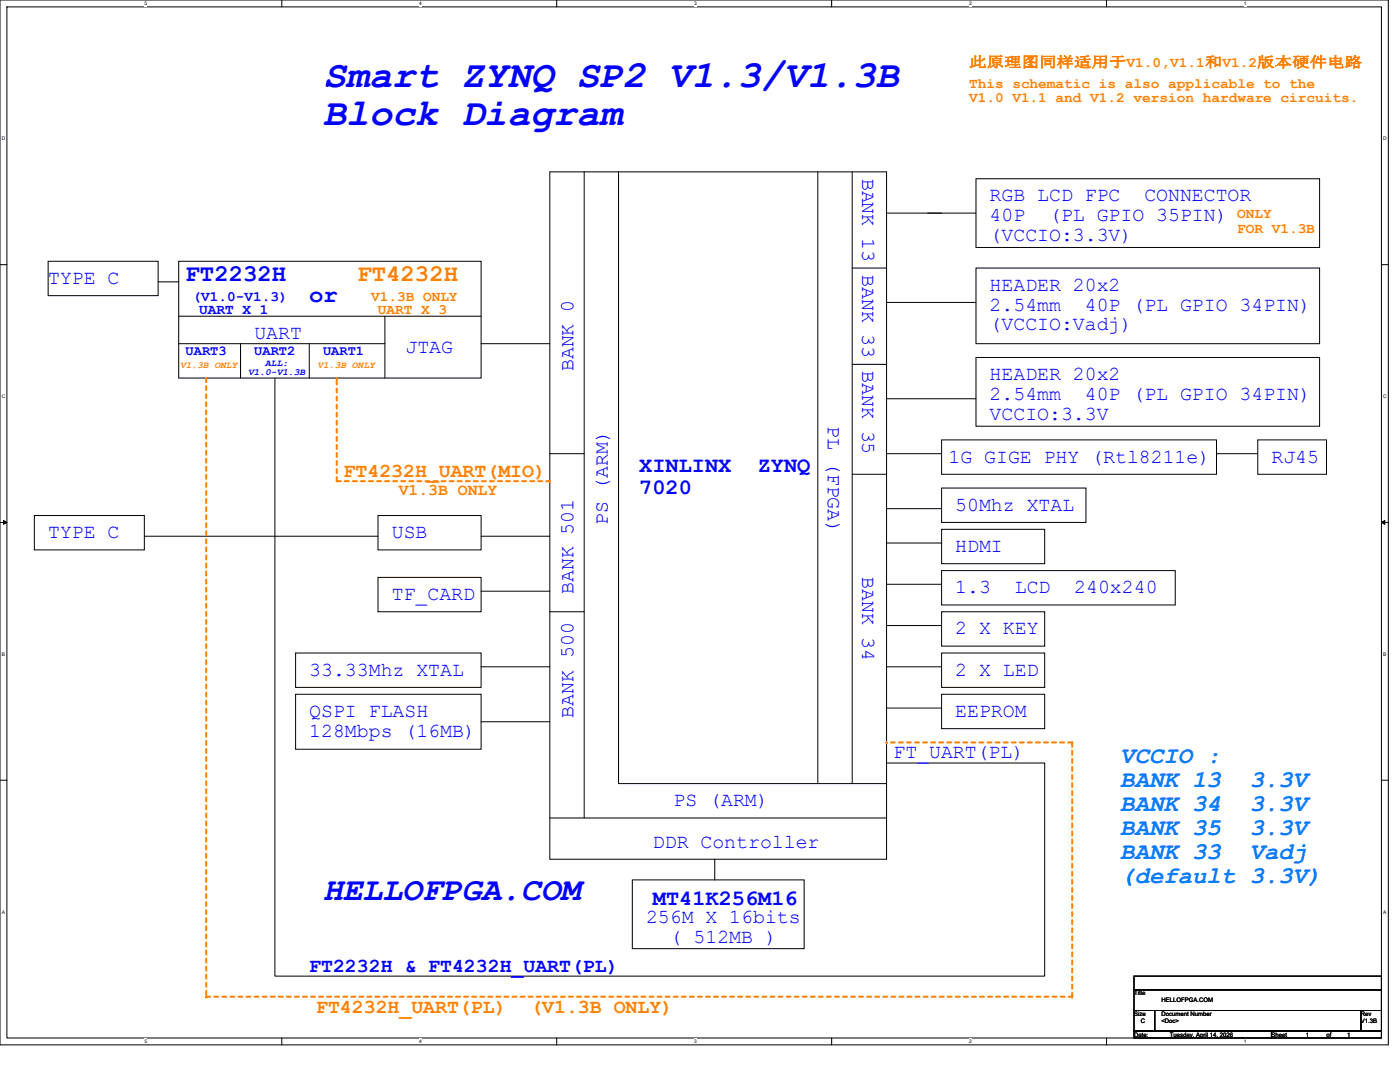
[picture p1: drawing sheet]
<svg xmlns="http://www.w3.org/2000/svg" width="279mm" height="216mm" viewBox="0 0 279 216" stroke-linecap="round" stroke-linejoin="round" font-family="sans-serif">
<defs><g id="words">
<g font-size="7.7" fill="#00f">
<text x="64.5" y="17.4">Smart ZYNQ SP2 V1.3/V1.3B</text>
<text x="64.5" y="25">Block Diagram</text>
</g>
<text font-size="6.6" fill="#00f" x="64.5" y="179.7">HELLOFPGA.COM</text>
<g font-size="4.8" fill="#00f">
<text x="37" y="56.1">FT2232H</text>
<text x="61.7" y="60.2">or</text>
</g>
<text font-size="4.8" fill="#ff8000" x="71.3" y="56.1">FT4232H</text>
<g font-size="4.8" fill="#0080ff">
<text x="223.6" y="152.2">VCCIO :</text>
<text x="223.6" y="157">BANK 13</text>
<text x="223.6" y="161.8">BANK 34</text>
<text x="249.4" y="157">3.3V</text>
<text x="249.4" y="161.8">3.3V</text>
<text x="223.6" y="166.5">BANK 35</text>
<text x="249.4" y="166.5">3.3V</text>
<text x="223.6" y="171.3">BANK 33</text>
<text x="249.4" y="171.3">Vadj</text>
<text x="223.6" y="176.1">(default 3.3V)</text>
</g>
<g font-size="4.4" fill="#00f">
<text x="127.6" y="94.2">XINLINX</text>
<text x="151.2" y="94.2">ZYNQ</text>
<text x="127.6" y="98.6">7020</text>
<text x="130.3" y="180.6">MT41K256M16</text>
</g>
<g font-size="4" fill="#00f">
<text x="172.1" y="35.7" transform="rotate(90 172.1 35.7)">BANK 13</text>
<text x="197.5" y="40.2">RGB LCD FPC</text>
<text x="228.4" y="40.2">CONNECTOR</text>
<text x="197.5" y="44.2">40P</text>
<text x="209.4" y="44.2">(PL GPIO 35PIN)</text>
<text x="197.5" y="48.1">(VCCIO:3.3V)</text>
<text x="9.6" y="56.6">TYPE C</text>
<text x="172.1" y="54.9" transform="rotate(90 172.1 54.9)">BANK 33</text>
<text x="197.5" y="58">HEADER 20x2</text>
<text x="197.5" y="62">2.54mm</text>
<text x="197.5" y="65.9">(VCCIO:Vadj)</text>
<text x="216.5" y="62">40P (PL GPIO 34PIN)</text>
<text x="50.8" y="67.6">UART</text>
<text x="80.9" y="70.4">JTAG</text>
<text x="114.5" y="74.1" transform="rotate(-90 114.5 74.1)">BANK 0</text>
<text x="172.1" y="74.1" transform="rotate(90 172.1 74.1)">BANK 35</text>
<text x="197.5" y="75.9">HEADER 20x2</text>
<text x="197.5" y="79.8">2.54mm</text>
<text x="197.5" y="83.8">VCCIO:3.3V</text>
<text x="216.5" y="79.8">40P (PL GPIO 34PIN)</text>
<text x="165.2" y="85" transform="rotate(90 165.2 85)">PL (FPGA)</text>
<text x="189.3" y="92.3">1G GIGE PHY (Rtl8211e)</text>
<text x="253.7" y="92.3">RJ45</text>
<text x="190.6" y="101.9">50Mhz XTAL</text>
<text x="9.6" y="107.4">TYPE C</text>
<text x="78.2" y="107.4">USB</text>
<text x="121.3" y="104.8" transform="rotate(-90 121.3 104.8)">PS (ARM)</text>
<text x="190.6" y="110.2">HDMI</text>
<text x="78.2" y="119.7">TF_CARD</text>
<text x="114.5" y="118.5" transform="rotate(-90 114.5 118.5)">BANK 501</text>
<text x="172.1" y="115.2" transform="rotate(90 172.1 115.2)">BANK 34</text>
<text x="190.6" y="118.4">1.3</text>
<text x="202.5" y="118.4">LCD</text>
<text x="214.4" y="118.4">240x240</text>
<text x="190.6" y="126.6">2 X KEY</text>
<text x="61.7" y="134.8">33.33Mhz XTAL</text>
<text x="190.6" y="134.8">2 X LED</text>
<text x="61.7" y="143.1">QSPI FLASH</text>
<text x="114.5" y="143.2" transform="rotate(-90 114.5 143.2)">BANK 500</text>
<text x="190.6" y="143.1">EEPROM</text>
<text x="61.7" y="147">128Mbps (16MB)</text>
<text x="178.3" y="151.3">FT_UART(PL)</text>
<text x="134.4" y="160.9">PS (ARM)</text>
<text x="130.3" y="169.1">DDR Controller</text>
<text x="128.9" y="184.2">256M X 16bits</text>
<text x="133.7" y="188.2">( 512MB )</text>
<text x="61.7" y="194">FT2232H &amp; FT4232H_UART(PL)</text>
</g>
<g font-size="4" fill="#ff8000">
<text x="68.6" y="95.2">FT4232H_UART(MIO)</text>
<text x="63.1" y="202.2">FT4232H_UART(PL)</text>
<text x="105.8" y="202.2">(V1.3B ONLY)</text>
</g>
<text font-size="3.3" fill="#ff8000" x="79.6" y="98.8">V1.3B ONLY</text>
<g font-size="2.9" fill="#ff8000">
<text x="193.4" y="17.5">This schematic is also applicable to the</text>
<text x="193.4" y="13.4">此此此此此此此此此V1.0,V1.1和V1.2版版版版版版</text>
<text x="193.4" y="20.4">V1.0 V1.1 and V1.2 version hardware circuits.</text>
<text x="246.9" y="43.5">ONLY</text>
<text x="246.9" y="46.4">FOR V1.3B</text>
<text x="74.1" y="60">V1.3B ONLY</text>
<text x="75.4" y="62.7">UART X 3</text>
</g>
<g font-size="2.9" fill="#00f">
<text x="38.4" y="60">(V1.0-V1.3)</text>
<text x="39.8" y="62.7">UART X 1</text>
</g>
<g font-size="2.7" fill="#00f">
<text x="37" y="70.9">UART3</text>
<text x="50.8" y="70.9">UART2</text>
<text x="64.5" y="70.9">UART1</text>
</g>
<g font-size="1.9" fill="#ff8000">
<text x="35.9" y="73.4">V1.3B ONLY</text>
<text x="63.4" y="73.4">V1.3B ONLY</text>
</g>
<g font-size="1.9" fill="#00f">
<text x="49.5" y="74.9">V1.0-V1.3B</text>
<text x="52.9" y="73">ALL:</text>
</g>
<g font-size="1.2">
<text x="226.3" y="198.6">Title</text>
<text x="226.3" y="202.8">Size</text>
<text x="231.8" y="202.8">Document Number</text>
<text x="231.8" y="200">HELLOFPGA.COM</text>
<text x="271.6" y="202.8">Rev</text>
<text x="226.3" y="206.9">Date:</text>
<text x="227.7" y="204.1">C</text>
<text x="231.8" y="204.1">&lt;Doc&gt;</text>
<text x="233.4" y="206.9">Tuesday, April 14, 2026</text>
<text x="253.7" y="206.9">Sheet</text>
<text x="260.6" y="206.9">1</text>
<text x="264.7" y="206.9">of</text>
<text x="268.8" y="206.9">1</text>
<text x="271.6" y="204.1">V1.3B</text>
</g>
<g font-size="1">
<text x="28.8" y="1">5</text>
<text x="83.7" y="1">4</text>
<text x="138.5" y="1">3</text>
<text x="193.4" y="1">2</text>
<text x="248.3" y="1">1</text>
<text x=".4" y="28">D</text>
<text x="276.1" y="28">D</text>
<text x=".4" y="79.4">C</text>
<text x="276.1" y="79.4">C</text>
<text x=".4" y="130.9">B</text>
<text x="276.1" y="130.9">B</text>
<text x=".4" y="182.3">A</text>
<text x="276.1" y="182.3">A</text>
<text x="28.8" y="208.2">5</text>
<text x="83.7" y="208.2">4</text>
<text x="138.5" y="208.2">3</text>
<text x="193.4" y="208.2">2</text>
<text x="248.3" y="208.2">1</text>
</g>
</g></defs>
<path d="M0 0h277.1v208.5h-277.1zM1.4 1.4h274.3v205.7h-274.3z" fill="none" stroke="#000" stroke-width=".2"/>
<g fill="#fff">
<path d="M28.8 .1h.6v1.1h-.6z"/>
<path d="M28.8 207.3h.6v1.1h-.6z"/>
</g>
<path d="M56.2 0v1.4M56.2 207.1v1.4" fill="none" stroke="#000" stroke-width=".2"/>
<g fill="#fff">
<path d="M83.7 .1h.5v1.1h-.5z"/>
<path d="M83.7 207.3h.5v1.1h-.5z"/>
</g>
<path d="M111.1 0v1.4M111.1 207.1v1.4" fill="none" stroke="#000" stroke-width=".2"/>
<g fill="#fff">
<path d="M138.5 .1h.6v1.1h-.6z"/>
<path d="M138.5 207.3h.6v1.1h-.6z"/>
</g>
<path d="M166 0v1.4M166 207.1v1.4" fill="none" stroke="#000" stroke-width=".2"/>
<g fill="#fff">
<path d="M193.4 .1h.6v1.1h-.6z"/>
<path d="M193.4 207.3h.6v1.1h-.6z"/>
</g>
<path d="M220.8 0v1.4M220.8 207.1v1.4" fill="none" stroke="#000" stroke-width=".2"/>
<g fill="#fff">
<path d="M248.3 .1h.5v1.1h-.5z"/>
<path d="M248.3 207.3h.5v1.1h-.5z"/>
<path d="M.4 27.1h.7v1.1h-.7z"/>
<path d="M276.1 27.1h.7v1.1h-.7z"/>
<path d="M.4 78.5h.7v1.1h-.7z"/>
<path d="M276.1 78.5h.7v1.1h-.7z"/>
</g>
<path d="M0 52.8h1.4M275.7 52.8h1.4" fill="none" stroke="#000" stroke-width=".2"/>
<g fill="#fff">
<path d="M.4 130h.6v1.1h-.6z"/>
<path d="M276.1 130h.6v1.1h-.6z"/>
</g>
<path d="M0 104.2h1.4M275.7 104.2h1.4" fill="none" stroke="#000" stroke-width=".2"/>
<path d="M.7 103.8l.7 .4-.7 .4zM275.7 104.2l.7-.4v.8z" fill="#000" stroke="#000" stroke-width=".2"/>
<g fill="#fff">
<path d="M.4 181.4h.6v1.1h-.6z"/>
<path d="M276.1 181.4h.6v1.1h-.6z"/>
</g>
<g fill="none" stroke="#000" stroke-width=".2">
<path d="M109.7 34.3h67.2v137.1h-67.2zM116.6 34.3v128.9M123.4 34.3v122.1h53.5M163.2 34.3v122.1M170.1 34.3v122.1M194.8 35.7h68.6v13.7h-68.6zM9.6 52.1h22v6.9h-22zM31.6 56.2h4.1M35.7 52.1h60.3v23.3h-60.3zM170.1 53.5h6.8M176.9 42.5h11M185.2 42.5h9.6"/>
<path d="M194.8 53.5h68.6v15.1h-68.6zM35.7 63.1h60.3M35.7 68.6h41.1M48 68.6v6.8M54.9 75.4v119.4h153.6v-42.5h-31.6M61.7 68.6v6.8M76.8 63.1v12.3M96 68.6h13.7M170.1 72.7h6.8M176.9 79.6h17.9M176.9 60.3h17.9M194.8 71.3h68.6v13.7h-68.6z"/>
<path d="M109.7 90.5h6.9M170.1 94.6h6.8M176.9 90.5h11M187.9 87.8h54.9v6.8h-54.9zM187.9 97.4h28.8v6.8h-28.8zM242.8 90.5h8.2M251 87.8h13.7v6.8h-13.7zM6.9 102.9h21.9v6.8h-21.9zM28.8 107h46.6M75.4 115.2h20.6v6.9h-20.6zM75.4 102.9h20.6v6.8h-20.6zM96 107h13.7"/>
<path d="M96 118h13.7M176.9 101.5h11M176.9 108.4h11M176.9 116.6h11M187.9 113.9h46.6v6.8h-46.6zM187.9 105.6h20.6v6.9h-20.6zM59 138.5h37v11h-37zM59 130.3h37v6.9h-37zM96 133.1h13.7M109.7 122.1h6.9M176.9 124.8h11M176.9 133.1h11"/>
<path d="M187.9 138.5h20.6v6.9h-20.6zM187.9 130.3h20.6v6.9h-20.6zM187.9 122.1h20.6v6.8h-20.6zM0 155.7h1.4M96 144h13.7M176.9 141.3h11M275.7 155.7h1.4M109.7 163.2h67.2M126.2 175.6h34.3v13.7h-34.3zM142.6 171.5v4.1M226.3 194.8h49.4v2.7h-49.4zM226.3 197.5h49.4v4.1h-49.4z"/>
<path d="M226.3 201.6h4.1v4.1h-4.1zM226.3 205.7h27.4v1.4h-27.4zM230.4 201.6h41.2v4.1h-41.2zM253.7 205.7h22v1.4h-22zM271.6 201.6h4.1v4.1h-4.1z"/>
</g>
<path d="M41.1 75.4v123.5M67.2 75.4h.1M67.2 96h42.5M67.2 96v-20.6M109.7 96h.1M176.9 148.1h.1M214 148.1h.1M214 148.1h-37.1M41.1 198.9h.1M41.1 198.9h172.9M214 198.9h.1M214 198.9v-50.8" fill="none" stroke="#ff8000" stroke-width=".4" stroke-dasharray=".8 .8"/>
<use href="#words"/>
</svg>
